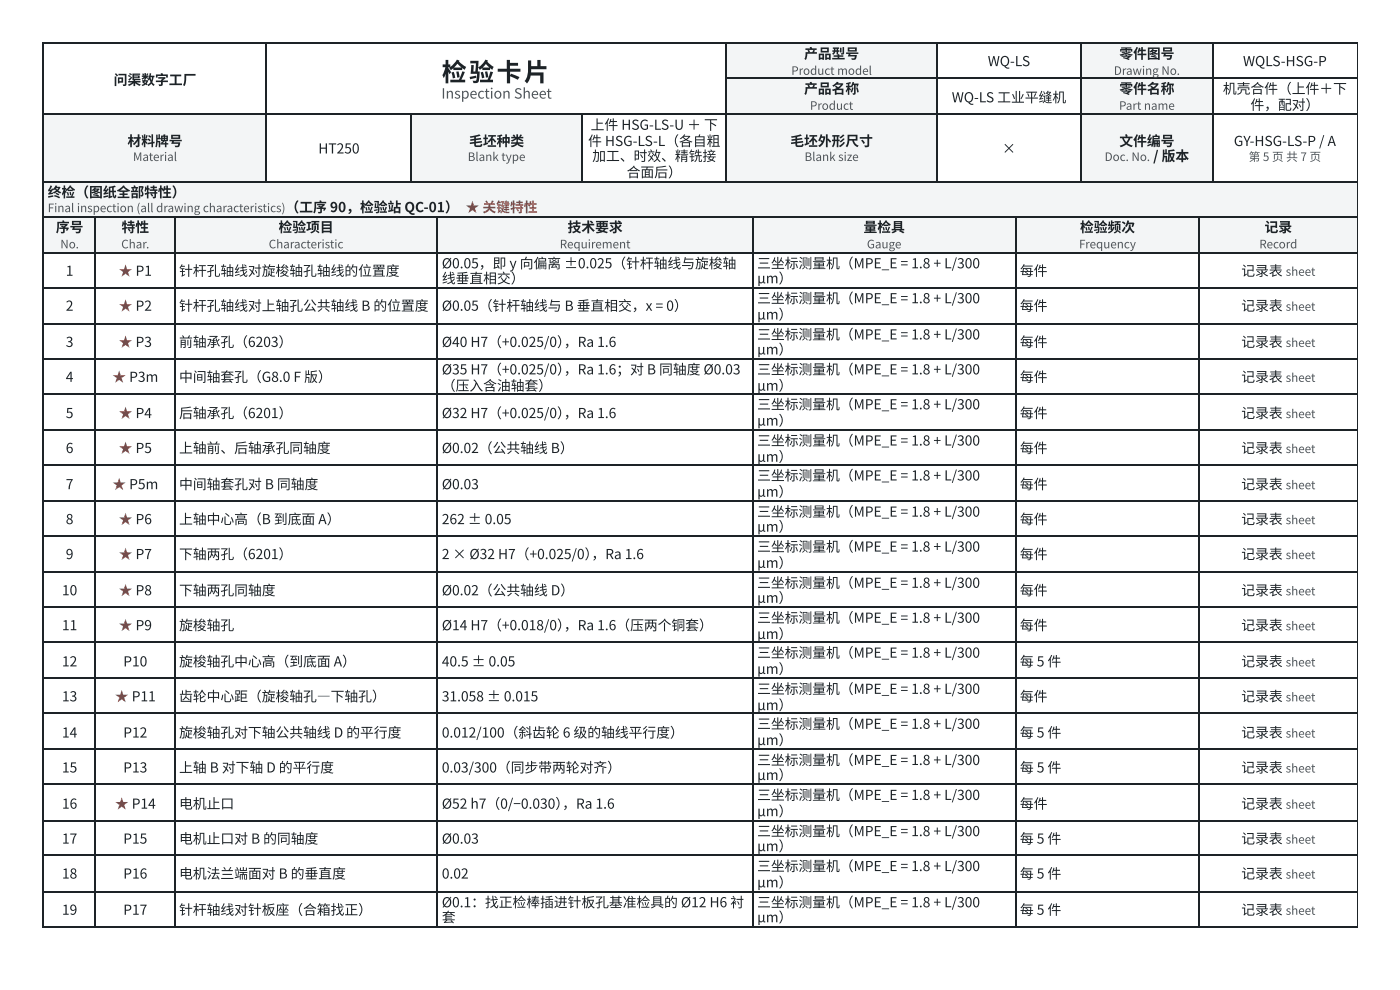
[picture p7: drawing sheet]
<svg xmlns="http://www.w3.org/2000/svg" width="297mm" height="210mm" viewBox="0 0 297 210" stroke-linecap="round" stroke-linejoin="round" font-family="sans-serif">
<defs><g id="words">
<text font-size="5.3" fill="#1d2327" x="93.7" y="17.2">检验卡片</text>
<text font-size="3" fill="#4a5560" x="93.6" y="20.9">Inspection Sheet</text>
<g font-size="2.9" fill="#1d2327">
<text x="24.1" y="18">问渠数字工厂</text>
<text x="170.6" y="12.4">产品型号</text>
<text x="209.6" y="14">WQ-LS</text>
<text x="237.5" y="12.4">零件图号</text>
<text x="263.7" y="14">WQLS-HSG-P</text>
<text x="170.6" y="19.8">产品名称</text>
<text x="201.9" y="21.7">WQ-LS 工业平缝机</text>
<text x="237.5" y="19.8">零件名称</text>
<text x="259.4" y="19.8">机壳合件（上件＋下</text>
<text x="265.3" y="23.3">件，配对）</text>
<text x="125.3" y="27.5">上件 HSG-LS-U ＋ 下</text>
<text x="27" y="31">材料牌号</text>
<text x="67.5" y="32.5">HT250</text>
<text x="99.5" y="31">毛坯种类</text>
<text x="124.8" y="31">件 HSG-LS-L（各自 粗</text>
<text x="125.6" y="34.1">加工、时效、精铣接</text>
<text x="167.7" y="31">毛坯外形尺寸</text>
<text x="212.6" y="32.5">×</text>
<text x="237.5" y="31">文件编号</text>
<text x="244.6" y="34.1">/ 版本</text>
<text x="261.8" y="31">GY-HSG-LS-P / A</text>
<text x="10.1" y="41.8">终检（图纸全部特性）</text>
<text x="132.9" y="37.6">合面后）</text>
<text x="60.6" y="45">（工序 90，检验站 QC-01） ★ 关键特性</text>
<text x="11.8" y="49.2">序号</text>
<text x="25.8" y="49.2">特性</text>
<text x="59.1" y="49.2">检验项目</text>
<text x="120.4" y="49.2">技术要求</text>
<text x="183.2" y="49.2">量检具</text>
<text x="229.1" y="49.2">检验频次</text>
<text x="268.3" y="49.2">记录</text>
<text x="14" y="58.5">1</text>
<text x="38" y="58.5">针杆孔轴线对旋梭轴孔轴线的位置度</text>
<text x="93.7" y="56.9">Ø0.05，即 y 向偏离 ±0.025（针杆轴线与旋梭轴</text>
<text x="160.6" y="56.9">三坐标测量机（MPE_E = 1.8 + L/300</text>
<text x="216.4" y="58.5">每件</text>
<text x="263.3" y="58.5">记录表</text>
<text x="14" y="65.9">2</text>
<text x="38" y="65.9">针杆孔轴线对上轴孔公共轴线 B 的位置度</text>
<text x="93.7" y="60.1">线垂直相交）</text>
<text x="93.7" y="65.9">Ø0.05（针杆轴线与 B 垂直相交，x = 0）</text>
<text x="160.6" y="60.1">μm）</text>
<text x="160.6" y="64.3">三坐标测量机（MPE_E = 1.8 + L/300</text>
<text x="216.4" y="65.9">每件</text>
<text x="263.3" y="65.9">记录表</text>
<text x="160.6" y="67.7">μm）</text>
<text x="160.6" y="72">三坐标测量机（MPE_E = 1.8 + L/300</text>
<text x="14" y="73.6">3</text>
<text x="38" y="73.6">前轴承孔（6203）</text>
<text x="93.7" y="73.6">Ø40 H7（+0.025/0）</text>
<text x="119.6" y="73.6">，Ra 1.6</text>
<text x="160.6" y="75.1">μm）</text>
<text x="216.4" y="73.6">每件</text>
<text x="263.3" y="73.6">记录表</text>
<text x="14" y="81">4</text>
<text x="38" y="81">中间轴套孔（G8.0 F 版）</text>
<text x="93.7" y="79.4">Ø35 H7（+0.025/0）</text>
<text x="93.7" y="82.8">（压入含油轴套）</text>
<text x="119.6" y="79.4">，Ra 1.6；对 B 同轴度 Ø0.03</text>
<text x="160.6" y="79.4">三坐标测量机（MPE_E = 1.8 + L/300</text>
<text x="160.6" y="82.8">μm）</text>
<text x="216.4" y="81">每件</text>
<text x="263.3" y="81">记录表</text>
<text x="14" y="88.6">5</text>
<text x="38" y="88.6">后轴承孔（6201）</text>
<text x="93.7" y="88.6">Ø32 H7（+0.025/0）</text>
<text x="119.6" y="88.6">，Ra 1.6</text>
<text x="160.6" y="86.8">三坐标测量机（MPE_E = 1.8 + L/300</text>
<text x="216.4" y="88.6">每件</text>
<text x="263.3" y="88.6">记录表</text>
<text x="160.6" y="90.2">μm）</text>
<text x="160.6" y="94.5">三坐标测量机（MPE_E = 1.8 + L/300</text>
<text x="14" y="96">6</text>
<text x="38" y="96">上轴前、后轴承孔同轴度</text>
<text x="93.7" y="96">Ø0.02（公共轴线 B）</text>
<text x="160.6" y="97.9">μm）</text>
<text x="160.6" y="101.9">三坐标测量机（MPE_E = 1.8 + L/300</text>
<text x="216.4" y="96">每件</text>
<text x="263.3" y="96">记录表</text>
<text x="14" y="103.7">7</text>
<text x="38" y="103.7">中间轴套孔对 B 同轴度</text>
<text x="93.7" y="103.7">Ø0.03</text>
<text x="160.6" y="105.3">μm）</text>
<text x="216.4" y="103.7">每件</text>
<text x="263.3" y="103.7">记录表</text>
<text x="14" y="111.1">8</text>
<text x="38" y="111.1">上轴中心高（B 到底面 A）</text>
<text x="93.7" y="111.1">262 ± 0.05</text>
<text x="160.6" y="109.5">三坐标测量机（MPE_E = 1.8 + L/300</text>
<text x="160.6" y="112.7">μm）</text>
<text x="216.4" y="111.1">每件</text>
<text x="263.3" y="111.1">记录表</text>
<text x="14" y="118.5">9</text>
<text x="38" y="118.5">下轴两孔（6201）</text>
<text x="93.7" y="118.5">2 × Ø32 H7（+0.025/0）</text>
<text x="125.5" y="118.5">，Ra 1.6</text>
<text x="160.6" y="116.9">三坐标测量机（MPE_E = 1.8 + L/300</text>
<text x="216.4" y="118.5">每件</text>
<text x="263.3" y="118.5">记录表</text>
<text x="160.6" y="120.4">μm）</text>
<text x="160.6" y="124.6">三坐标测量机（MPE_E = 1.8 + L/300</text>
<text x="13.1" y="126.2">10</text>
<text x="38" y="126.2">下轴两孔同轴度</text>
<text x="93.7" y="126.2">Ø0.02（公共轴线 D）</text>
<text x="160.6" y="127.8">μm）</text>
<text x="216.4" y="126.2">每件</text>
<text x="263.3" y="126.2">记录表</text>
<text x="13.1" y="133.6">11</text>
<text x="38" y="133.6">旋梭轴孔</text>
<text x="93.7" y="133.6">Ø14 H7（+0.018/0）</text>
<text x="119.6" y="133.6">，Ra 1.6（压两个铜套）</text>
<text x="160.6" y="132">三坐标测量机（MPE_E = 1.8 + L/300</text>
<text x="160.6" y="135.5">μm）</text>
<text x="216.4" y="133.6">每件</text>
<text x="263.3" y="133.6">记录表</text>
<text x="13.1" y="141.3">12</text>
<text x="26.2" y="141.3">P10</text>
<text x="38" y="141.3">旋梭轴孔中心高（到底面 A）</text>
<text x="93.7" y="141.3">40.5 ± 0.05</text>
<text x="160.6" y="139.4">三坐标测量机（MPE_E = 1.8 + L/300</text>
<text x="160.6" y="142.9">μm）</text>
<text x="216.4" y="141.3">每 5 件</text>
<text x="263.3" y="141.3">记录表</text>
<text x="13.1" y="148.7">13</text>
<text x="38" y="148.7">齿轮中心距（旋梭轴孔—下轴孔）</text>
<text x="93.7" y="148.7">31.058 ± 0.015</text>
<text x="160.6" y="147.1">三坐标测量机（MPE_E = 1.8 + L/300</text>
<text x="216.4" y="148.7">每件</text>
<text x="263.3" y="148.7">记录表</text>
<text x="160.6" y="150.5">μm）</text>
<text x="160.6" y="154.5">三坐标测量机（MPE_E = 1.8 + L/300</text>
<text x="13.1" y="156.4">14</text>
<text x="26.2" y="156.4">P12</text>
<text x="38" y="156.4">旋梭轴孔对下轴公共轴线 D 的平行度</text>
<text x="93.7" y="156.4">0.012/100（斜齿轮 6 级的轴线平行度）</text>
<text x="160.6" y="158">μm）</text>
<text x="216.4" y="156.4">每 5 件</text>
<text x="263.3" y="156.4">记录表</text>
<text x="13.1" y="163.8">15</text>
<text x="26.2" y="163.8">P13</text>
<text x="38" y="163.8">上轴 B 对下轴 D 的平行度</text>
<text x="93.7" y="163.8">0.03/300（同步带两轮对齐）</text>
<text x="160.6" y="162.2">三坐标测量机（MPE_E = 1.8 + L/300</text>
<text x="160.6" y="165.4">μm）</text>
<text x="216.4" y="163.8">每 5 件</text>
<text x="263.3" y="163.8">记录表</text>
<text x="13.1" y="171.4">16</text>
<text x="38" y="171.4">电机止口</text>
<text x="93.7" y="171.4">Ø52 h7（0/−0.030）</text>
<text x="119.3" y="171.4">，Ra 1.6</text>
<text x="160.6" y="169.6">三坐标测量机（MPE_E = 1.8 + L/300</text>
<text x="160.6" y="173">μm）</text>
<text x="216.4" y="171.4">每件</text>
<text x="263.3" y="171.4">记录表</text>
<text x="13.1" y="178.9">17</text>
<text x="26.2" y="178.9">P15</text>
<text x="38" y="178.9">电机止口 对 B 的同轴度</text>
<text x="93.7" y="178.9">Ø0.03</text>
<text x="160.6" y="177.3">三坐标测量机（MPE_E = 1.8 + L/300</text>
<text x="216.4" y="178.9">每 5 件</text>
<text x="263.3" y="178.9">记录表</text>
<text x="160.6" y="180.4">μm）</text>
<text x="160.6" y="184.7">三坐标测量机（MPE_E = 1.8 + L/300</text>
<text x="13.1" y="186.3">18</text>
<text x="26.2" y="186.3">P16</text>
<text x="38" y="186.3">电机法兰端面对 B 的垂直度</text>
<text x="93.7" y="186.3">0.02</text>
<text x="160.6" y="188.1">μm）</text>
<text x="216.4" y="186.3">每 5 件</text>
<text x="263.3" y="186.3">记录表</text>
<text x="13.1" y="193.9">19</text>
<text x="26.2" y="193.9">P17</text>
<text x="38" y="193.9">针杆轴线对针板座（合箱找正）</text>
<text x="93.7" y="192.4">Ø0.1：找正检棒插进针板孔基准检具的 Ø12 H6 衬</text>
<text x="93.7" y="195.5">套</text>
<text x="160.6" y="192.4">三坐标测量机（MPE_E = 1.8 + L/300</text>
<text x="160.6" y="195.5">μm）</text>
<text x="216.4" y="193.9">每 5 件</text>
<text x="263.3" y="193.9">记录表</text>
</g>
<g font-size="2.9" fill="#b5443b">
<text x="25.2" y="58.5">★ P1</text>
<text x="25.2" y="65.9">★ P2</text>
<text x="25.2" y="73.6">★ P3</text>
<text x="23.8" y="81">★ P3m</text>
<text x="25.2" y="88.6">★ P4</text>
<text x="25.2" y="96">★ P5</text>
<text x="23.8" y="103.7">★ P5m</text>
<text x="25.2" y="111.1">★ P6</text>
<text x="25.2" y="118.5">★ P7</text>
<text x="25.2" y="126.2">★ P8</text>
<text x="25.2" y="133.6">★ P9</text>
<text x="24.4" y="148.7">★ P11</text>
<text x="24.4" y="171.4">★ P14</text>
</g>
<g font-size="2.5" fill="#4a5560">
<text x="167.9" y="15.9">Product model</text>
<text x="236.3" y="15.9">Drawing No.</text>
<text x="171.8" y="23.3">Product</text>
<text x="237.4" y="23.3">Part name</text>
<text x="28.2" y="34.1">Material</text>
<text x="99.2" y="34.1">Blank type</text>
<text x="170.7" y="34.1">Blank size</text>
<text x="234.3" y="34.1">Doc. No.</text>
<text x="264.9" y="34.1">第 5 页 共 7 页</text>
<text x="10.1" y="45">Final inspection (all drawing characteristics)</text>
<text x="12.8" y="52.7">No.</text>
<text x="25.7" y="52.7">Char.</text>
<text x="57" y="52.7">Characteristic</text>
<text x="118.8" y="52.7">Requirement</text>
<text x="183.9" y="52.7">Gauge</text>
<text x="228.9" y="52.7">Frequency</text>
<text x="267.2" y="52.7">Record</text>
<text x="272.8" y="58.5">sheet</text>
<text x="272.8" y="65.9">sheet</text>
<text x="272.8" y="73.6">sheet</text>
<text x="272.8" y="81">sheet</text>
<text x="272.8" y="88.6">sheet</text>
<text x="272.8" y="96">sheet</text>
<text x="272.8" y="103.7">sheet</text>
<text x="272.8" y="111.1">sheet</text>
<text x="272.8" y="118.5">sheet</text>
<text x="272.8" y="126.2">sheet</text>
<text x="272.8" y="133.6">sheet</text>
<text x="272.8" y="141.3">sheet</text>
<text x="272.8" y="148.7">sheet</text>
<text x="272.8" y="156.4">sheet</text>
<text x="272.8" y="163.8">sheet</text>
<text x="272.8" y="171.4">sheet</text>
<text x="272.8" y="178.9">sheet</text>
<text x="272.8" y="186.3">sheet</text>
<text x="272.8" y="193.9">sheet</text>
</g>
</g></defs>
<g fill="#f3f5f6">
<path d="M154.3 9.3h44.4v7.4h-44.4z"/>
<path d="M229.4 9.3h27.8v7.4h-27.8z"/>
<path d="M154.3 16.7h44.4v7.4h-44.4z"/>
<path d="M229.4 16.7h27.8v7.4h-27.8z"/>
<path d="M9.3 24.1h47.3v14.3h-47.3z"/>
<path d="M87.3 24.1h36.3v14.3h-36.3z"/>
<path d="M154.3 24.1h44.4v14.3h-44.4z"/>
<path d="M229.4 24.1h27.8v14.3h-27.8z"/>
</g>
<path d="M9 9.1h279M9.1 9v29.6M56.5 9v29.6M154.1 9v29.6M154.3 16.5h133.7M198.8 9v29.6M229.3 9v29.6M257.3 9v29.6M9 24.2h279M9 38.5h279M87.2 24.3v14.3M123.4 24.3v14.3" fill="none" stroke="#1d2327" stroke-width=".26"/>
<path d="M288 9v29.6" fill="none" stroke="#1d2327" stroke-width=".21"/>
<g fill="#f3f5f6">
<path d="M9.3 38.4h278.6v7.6h-278.6z"/>
<path d="M9.3 46h11.1v7.4h-11.1z"/>
<path d="M20.4 46h16.6v7.4h-16.6z"/>
<path d="M37 46h55.9v7.4h-55.9z"/>
<path d="M92.9 46h66.9v7.4h-66.9z"/>
<path d="M159.8 46h55.6v7.4h-55.6z"/>
<path d="M215.4 46h39.1v7.4h-39.1z"/>
<path d="M254.5 46h33.4v7.4h-33.4z"/>
</g>
<g fill="none" stroke="#1d2327" stroke-width=".26">
<path d="M9 38.5h279M9.1 38.4v157.9M9 45.9h279M9 53.6h279M20.2 46v150.3M37.2 46v150.3M92.7 46v150.3M159.7 46v150.3M215.5 46v150.3M254.4 46v150.3M9 61h279M9 68.7h279"/>
<path d="M9 76.1h279M9 83.5h279M9 91.1h279M9 98.6h279M9 106.2h279M9 113.6h279M9 121.3h279M9 128.7h279M9 136.1h279M9 143.8h279M9 151.2h279M9 158.9h279"/>
<path d="M9 166.3h279M9 174h279M9 181.4h279M9 189h279M9 196.5h279"/>
</g>
<path d="M288 38.4v157.9" fill="none" stroke="#1d2327" stroke-width=".21"/>
<use href="#words"/>
</svg>
